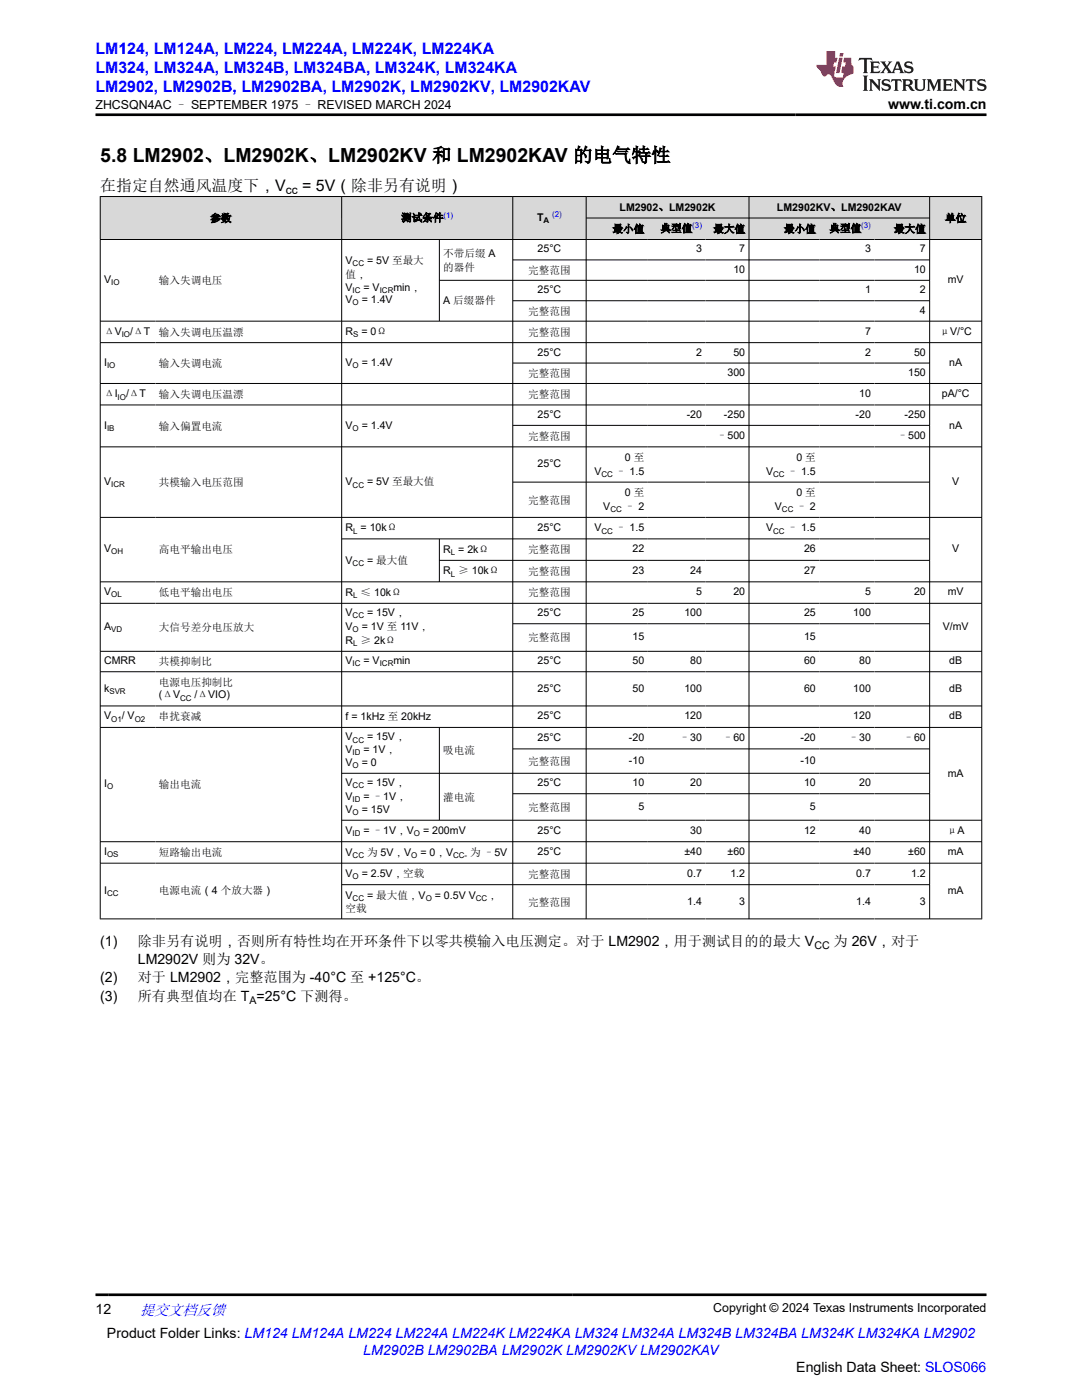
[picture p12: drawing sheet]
<svg xmlns="http://www.w3.org/2000/svg" width="216mm" height="279mm" viewBox="0 0 216 279" stroke-linecap="round" stroke-linejoin="round" font-family="sans-serif">
<defs><g id="words">
<text font-size="3.9" x="20" y="32.3">5.8 LM2902、LM2902K、LM2902KV 和 LM2902KAV 的电气特性</text>
<g font-size="3.2" fill="#00f">
<text x="19" y="10.7">LM124, LM124A, LM224, LM224A, LM224K, LM224KA</text>
<text x="19" y="14.5">LM324, LM324A, LM324B, LM324BA, LM324K, LM324KA</text>
<text x="19" y="18.3">LM2902, LM2902B, LM2902BA, LM2902K, LM2902KV, LM2902KAV</text>
</g>
<g font-size="3.2">
<text x="20" y="38.1">在指定自然通风温度下，V</text>
<text x="60.3" y="38.1">= 5V（除非另有说明）</text>
</g>
<text font-size="3" fill="#00f" x="27.9" y="262.4">提交文档反馈</text>
<g font-size="2.8">
<text x="177.2" y="21.7">www.ti.com.cn</text>
<text x="20" y="188.7">(1)</text>
<text x="27.5" y="188.7">除非另有说明，否则所有特性均在开环条件下以零共模输入电压测定。对于 LM2902，用于测试目的的最大 V</text>
<text x="166.3" y="188.7">为 26V，对于</text>
<text x="20" y="196.1">(2)</text>
<text x="27.5" y="192.4">LM2902V 则为 32V。</text>
<text x="27.5" y="196.1">对于 LM2902，完整范围为 -40°C 至 +125°C。</text>
<text x="20" y="199.7">(3)</text>
<text x="27.5" y="199.7">所有典型值均在 T =25°C 下测得。</text>
<text x="19" y="262.1">12</text>
<text x="21.4" y="266.9">Product Folder Links: LM124 LM124A LM224 LM224A LM224K LM224KA LM324 LM324A LM324B LM324BA LM324K LM324KA LM2902</text>
<text x="158.9" y="273.7">English Data Sheet: SLOS066</text>
</g>
<text font-size="2.8" fill="#00f" x="72.5" y="270.3">LM2902B LM2902BA LM2902K LM2902KV LM2902KAV</text>
<g font-size="2.5">
<text x="19" y="21.8">ZHCSQN4AC – SEPTEMBER 1975 – REVISED MARCH 2024</text>
<text x="142.3" y="261.8">Copyright © 2024 Texas Instruments Incorporated</text>
</g>
<text font-size="2.4" x="57" y="38.7">cc</text>
<g font-size="2.1">
<text x="42" y="44.3">参数</text>
<text x="80" y="44.2">测试条件</text>
<text x="107.2" y="44.1">T</text>
<text x="122.2" y="46.4">最小值</text>
<text x="123.6" y="42">LM2902、LM2902K</text>
<text x="131.8" y="46.3">典型值</text>
<text x="142.3" y="46.4">最大值</text>
<text x="155" y="42">LM2902KV、LM2902KAV</text>
<text x="156.4" y="46.4">最小值</text>
<text x="165.5" y="46.3">典型值</text>
<text x="178.4" y="46.4">最大值</text>
<text x="188.6" y="44.3">单位</text>
<text x="68.9" y="52.7">V</text>
<text x="73.2" y="52.7">= 5V 至最大</text>
<text x="88.4" y="51.3">不带后缀 A</text>
<text x="107.3" y="50.4">25°C</text>
<text x="138.9" y="50.4">3</text>
<text x="147.5" y="50.4">7</text>
<text x="172.6" y="50.4">3</text>
<text x="183.6" y="50.4">7</text>
<text x="20.8" y="56.5">V</text>
<text x="31.7" y="56.7">输入失调电压</text>
<text x="68.9" y="55.4">值，</text>
<text x="68.9" y="58">V</text>
<text x="72.5" y="58">= V</text>
<text x="78.5" y="58">min，</text>
<text x="88.4" y="54">的器件</text>
<text x="105.4" y="54.7">完整范围</text>
<text x="107.3" y="58.5">25°C</text>
<text x="146.3" y="54.5">10</text>
<text x="172.6" y="58.5">1</text>
<text x="182.4" y="54.5">10</text>
<text x="183.6" y="58.5">2</text>
<text x="189.1" y="56.5">mV</text>
<text x="68.9" y="60.5">V</text>
<text x="72.2" y="60.5">= 1.4V</text>
<text x="88.4" y="60.7">A 后缀器件</text>
<text x="105.4" y="62.8">完整范围</text>
<text x="183.6" y="62.6">4</text>
<text x="20.8" y="66.9">ΔV</text>
<text x="26" y="66.9">/ΔT</text>
<text x="31.7" y="67">输入失调电压温漂</text>
<text x="68.9" y="66.9">R</text>
<text x="72.1" y="66.9">= 0Ω</text>
<text x="105.4" y="67">完整范围</text>
<text x="107.3" y="71">25°C</text>
<text x="138.9" y="71">2</text>
<text x="146.3" y="71">50</text>
<text x="172.6" y="66.8">7</text>
<text x="172.6" y="71">2</text>
<text x="182.4" y="71">50</text>
<text x="187.5" y="66.9">μV/°C</text>
<text x="20.8" y="73">I</text>
<text x="31.7" y="73.2">输入失调电流</text>
<text x="68.9" y="73">V</text>
<text x="72.2" y="73">= 1.4V</text>
<text x="105.4" y="75.3">完整范围</text>
<text x="145.2" y="75">300</text>
<text x="181.2" y="75">150</text>
<text x="189.4" y="73">nA</text>
<text x="20.8" y="79.3">ΔI</text>
<text x="25.1" y="79.3">/ΔT</text>
<text x="31.7" y="79.4">输入失调电压温漂</text>
<text x="105.4" y="79.4">完整范围</text>
<text x="107.3" y="83.4">25°C</text>
<text x="137" y="83.4">-20</text>
<text x="144.5" y="83.4">-250</text>
<text x="170.7" y="83.4">-20</text>
<text x="171.4" y="79.2">10</text>
<text x="180.5" y="83.4">-250</text>
<text x="187.9" y="79.2">pA/°C</text>
<text x="20.8" y="85.5">I</text>
<text x="31.7" y="85.8">输入偏置电流</text>
<text x="68.9" y="85.5">V</text>
<text x="72.2" y="85.5">= 1.4V</text>
<text x="105.4" y="87.8">完整范围</text>
<text x="143" y="87.7">–500</text>
<text x="179.1" y="87.7">–500</text>
<text x="189.4" y="85.5">nA</text>
<text x="107.3" y="93.2">25°C</text>
<text x="118.6" y="94.7">V</text>
<text x="122.9" y="94.7">– 1.5</text>
<text x="124.7" y="92">0 至</text>
<text x="152.8" y="94.7">V</text>
<text x="157.1" y="94.7">– 1.5</text>
<text x="158.9" y="92">0 至</text>
<text x="20.8" y="96.8">V</text>
<text x="31.7" y="97">共模输入电压范围</text>
<text x="68.9" y="96.9">V</text>
<text x="73.2" y="96.9">= 5V 至最大值</text>
<text x="105.4" y="100.5">完整范围</text>
<text x="120.4" y="101.8">V</text>
<text x="124.7" y="101.8">– 2</text>
<text x="124.7" y="99">0 至</text>
<text x="154.6" y="101.8">V</text>
<text x="158.9" y="99">0 至</text>
<text x="158.9" y="101.8">– 2</text>
<text x="190" y="96.8">V</text>
<text x="68.9" y="106.1">R = 10kΩ</text>
<text x="107.3" y="105.9">25°C</text>
<text x="118.6" y="106.1">V</text>
<text x="122.9" y="106.1">– 1.5</text>
<text x="152.8" y="106.1">V</text>
<text x="157.1" y="106.1">– 1.5</text>
<text x="20.8" y="110.2">V</text>
<text x="31.7" y="110.4">高电平输出电压</text>
<text x="68.9" y="112.5">V</text>
<text x="73.2" y="112.5">= 最大值</text>
<text x="88.4" y="110.3">R = 2kΩ</text>
<text x="105.4" y="110.4">完整范围</text>
<text x="126.2" y="110.2">22</text>
<text x="160.4" y="110.2">26</text>
<text x="190" y="110.2">V</text>
<text x="20.8" y="118.8">V</text>
<text x="31.7" y="119">低电平输出电压</text>
<text x="68.9" y="118.9">R ≤ 10kΩ</text>
<text x="88.4" y="114.6">R ≥ 10kΩ</text>
<text x="105.4" y="114.7">完整范围</text>
<text x="105.4" y="119">完整范围</text>
<text x="126.2" y="114.5">23</text>
<text x="137.7" y="114.5">24</text>
<text x="138.9" y="118.8">5</text>
<text x="146.3" y="118.8">20</text>
<text x="160.4" y="114.5">27</text>
<text x="172.6" y="118.8">5</text>
<text x="182.4" y="118.8">20</text>
<text x="189.1" y="118.8">mV</text>
<text x="20.8" y="125.7">A</text>
<text x="31.7" y="126">大信号差分电压放大</text>
<text x="68.9" y="123">V</text>
<text x="68.9" y="125.7">V</text>
<text x="72.2" y="125.7">= 1V 至 11V，</text>
<text x="73.2" y="123">= 15V，</text>
<text x="107.3" y="123">25°C</text>
<text x="126.2" y="123">25</text>
<text x="136.6" y="123">100</text>
<text x="160.4" y="123">25</text>
<text x="170.3" y="123">100</text>
<text x="188.1" y="125.7">V/mV</text>
<text x="68.9" y="128.5">R ≥ 2kΩ</text>
<text x="105.4" y="128">完整范围</text>
<text x="126.2" y="127.8">15</text>
<text x="160.4" y="127.8">15</text>
<text x="20.8" y="132.6">CMRR</text>
<text x="31.7" y="132.8">共模抑制比</text>
<text x="31.7" y="136.9">电源电压抑制比</text>
<text x="68.9" y="132.6">V</text>
<text x="72.5" y="132.6">= V</text>
<text x="78.5" y="132.6">min</text>
<text x="107.3" y="132.6">25°C</text>
<text x="126.2" y="132.6">50</text>
<text x="137.7" y="132.6">80</text>
<text x="160.4" y="132.6">60</text>
<text x="171.4" y="132.6">80</text>
<text x="189.4" y="132.6">dB</text>
<text x="20.8" y="138">k</text>
<text x="20.8" y="143.6">V</text>
<text x="24.3" y="143.6">/ V</text>
<text x="31.7" y="139.4">(ΔV</text>
<text x="31.7" y="143.8">串扰衰减</text>
<text x="38.8" y="139.4">/ΔVIO)</text>
<text x="68.9" y="143.7">f = 1kHz 至 20kHz</text>
<text x="107.3" y="138">25°C</text>
<text x="107.3" y="143.6">25°C</text>
<text x="126.2" y="138">50</text>
<text x="136.6" y="138">100</text>
<text x="136.6" y="143.6">120</text>
<text x="160.4" y="138">60</text>
<text x="170.3" y="138">100</text>
<text x="170.3" y="143.6">120</text>
<text x="189.4" y="138">dB</text>
<text x="189.4" y="143.6">dB</text>
<text x="68.9" y="147.8">V</text>
<text x="73.2" y="147.8">= 15V，</text>
<text x="107.3" y="147.9">25°C</text>
<text x="125.5" y="147.9">-20</text>
<text x="135.6" y="148">–30</text>
<text x="144.2" y="148">–60</text>
<text x="159.7" y="147.9">-20</text>
<text x="169.3" y="148">–30</text>
<text x="180.3" y="148">–60</text>
<text x="68.9" y="150.3">V</text>
<text x="68.9" y="152.8">V</text>
<text x="72.2" y="152.8">= 0</text>
<text x="72.5" y="150.3">= 1V，</text>
<text x="88.4" y="150.5">吸电流</text>
<text x="105.4" y="152.7">完整范围</text>
<text x="125.5" y="152.4">-10</text>
<text x="159.7" y="152.4">-10</text>
<text x="189.1" y="155">mA</text>
<text x="20.8" y="157.1">I</text>
<text x="31.7" y="157.3">输出电流</text>
<text x="68.9" y="156.9">V</text>
<text x="68.9" y="159.7">V</text>
<text x="72.5" y="159.7">= –1V，</text>
<text x="73.2" y="156.9">= 15V，</text>
<text x="88.4" y="159.8">灌电流</text>
<text x="105.4" y="161.8">完整范围</text>
<text x="107.3" y="156.9">25°C</text>
<text x="126.2" y="156.9">10</text>
<text x="127.4" y="161.6">5</text>
<text x="137.7" y="156.9">20</text>
<text x="160.4" y="156.9">10</text>
<text x="161.6" y="161.6">5</text>
<text x="171.4" y="156.9">20</text>
<text x="68.9" y="162.2">V</text>
<text x="68.9" y="166.5">V</text>
<text x="72.2" y="162.2">= 15V</text>
<text x="72.5" y="166.5">= –1V，V</text>
<text x="84.4" y="166.5">= 200mV</text>
<text x="107.3" y="166.4">25°C</text>
<text x="137.7" y="166.4">30</text>
<text x="160.4" y="166.4">12</text>
<text x="171.4" y="166.4">40</text>
<text x="188.9" y="166.5">μA</text>
<text x="20.8" y="170.7">I</text>
<text x="31.7" y="170.9">短路输出电流</text>
<text x="68.9" y="170.8">V</text>
<text x="73.2" y="170.8">为 5V，V</text>
<text x="83.9" y="170.8">= 0，V</text>
<text x="93.8" y="170.8">为 –5V</text>
<text x="107.3" y="170.7">25°C</text>
<text x="136.6" y="170.7">±40</text>
<text x="145.2" y="170.7">±60</text>
<text x="170.3" y="170.7">±40</text>
<text x="181.2" y="170.7">±60</text>
<text x="189.1" y="170.7">mA</text>
<text x="20.8" y="178.4">I</text>
<text x="31.7" y="178.5">电源电流（4 个放大器）</text>
<text x="68.9" y="175.1">V</text>
<text x="68.9" y="179.4">V</text>
<text x="72.2" y="175.1">= 2.5V，空载</text>
<text x="73.2" y="179.4">= 最大值，V</text>
<text x="86.8" y="179.4">= 0.5V V</text>
<text x="97.2" y="179.4">，</text>
<text x="105.4" y="175.2">完整范围</text>
<text x="137.1" y="175">0.7</text>
<text x="145.7" y="175">1.2</text>
<text x="170.9" y="175">0.7</text>
<text x="181.8" y="175">1.2</text>
<text x="189.1" y="178.4">mA</text>
<text x="68.9" y="182.1">空载</text>
<text x="105.4" y="180.7">完整范围</text>
<text x="137.1" y="180.5">1.4</text>
<text x="147.5" y="180.5">3</text>
<text x="170.9" y="180.5">1.4</text>
<text x="183.6" y="180.5">3</text>
<text x="162.5" y="189.3">CC</text>
<text x="49.8" y="200.3">A</text>
</g>
<g font-size="1.6" fill="#00f">
<text x="88.5" y="43.5">(1)</text>
<text x="110.2" y="43.4">(2)</text>
<text x="138.1" y="45.6">(3)</text>
<text x="171.9" y="45.6">(3)</text>
</g>
<g font-size="1.6">
<text x="108.4" y="44.5">A</text>
<text x="70.4" y="53.1">CC</text>
<text x="22.2" y="56.9">IO</text>
<text x="70.4" y="58.4">IC</text>
<text x="75.8" y="58.4">ICR</text>
<text x="70.4" y="60.9">O</text>
<text x="24.3" y="67.3">IO</text>
<text x="70.5" y="67.3">S</text>
<text x="21.4" y="73.4">IO</text>
<text x="70.4" y="73.4">O</text>
<text x="23.5" y="79.8">IO</text>
<text x="21.4" y="86">IB</text>
<text x="70.4" y="86">O</text>
<text x="120" y="95.2">CC</text>
<text x="154.3" y="95.2">CC</text>
<text x="22.2" y="97.2">ICR</text>
<text x="70.4" y="97.3">CC</text>
<text x="70.5" y="106.5">L</text>
<text x="120" y="106.5">CC</text>
<text x="121.8" y="102.2">CC</text>
<text x="154.3" y="106.5">CC</text>
<text x="156" y="102.2">CC</text>
<text x="22.2" y="110.7">OH</text>
<text x="70.4" y="112.9">CC</text>
<text x="90" y="110.8">L</text>
<text x="22.2" y="119.2">OL</text>
<text x="70.5" y="119.3">L</text>
<text x="90" y="115.1">L</text>
<text x="70.4" y="123.4">CC</text>
<text x="22.2" y="126.2">VD</text>
<text x="70.4" y="126.2">O</text>
<text x="70.5" y="128.9">L</text>
<text x="70.4" y="133">IC</text>
<text x="75.8" y="133">ICR</text>
<text x="21.8" y="138.4">SVR</text>
<text x="35.9" y="139.8">CC</text>
<text x="22.2" y="144">O1</text>
<text x="26.9" y="144">O2</text>
<text x="70.4" y="148.2">CC</text>
<text x="70.4" y="150.7">ID</text>
<text x="70.4" y="153.3">O</text>
<text x="21.4" y="157.5">O</text>
<text x="70.4" y="157.3">CC</text>
<text x="70.4" y="160.1">ID</text>
<text x="70.4" y="162.6">O</text>
<text x="70.4" y="166.9">ID</text>
<text x="82.6" y="166.9">O</text>
<text x="21.4" y="171.1">OS</text>
<text x="70.4" y="171.2">CC</text>
<text x="82.1" y="171.2">O</text>
<text x="90.4" y="171.2">CC-</text>
<text x="21.4" y="178.8">CC</text>
<text x="70.4" y="175.5">O</text>
<text x="70.4" y="179.8">CC</text>
<text x="84.9" y="179.8">O</text>
<text x="94.9" y="179.8">CC</text>
</g>
</g></defs>
<g fill="#d8d8d8">
<path d="M20 39.2h175.9v4.3h-175.9z" fill-rule="evenodd"/>
<path d="M20.1 39.3h48v8.4h-48z" fill-rule="evenodd"/>
<path d="M68.2 39.3h34.1v8.4h-34.1z" fill-rule="evenodd"/>
<path d="M102.4 39.3h14.5v8.4h-14.5z" fill-rule="evenodd"/>
<path d="M117 39.3h32.4v4.1h-32.4z" fill-rule="evenodd"/>
<path d="M149.5 39.3h35.9v4.1h-35.9z" fill-rule="evenodd"/>
<path d="M185.6 39.3h10.2v8.4h-10.2z" fill-rule="evenodd"/>
<path d="M117 43.6h12.3v4.1h-12.3z" fill-rule="evenodd"/>
<path d="M129.3 43.6h11.5v4.1h-11.5z" fill-rule="evenodd"/>
<path d="M140.8 43.6h8.6v4.1h-8.6z" fill-rule="evenodd"/>
<path d="M149.5 43.6h14v4.1h-14z" fill-rule="evenodd"/>
<path d="M163.5 43.6h11v4.1h-11z" fill-rule="evenodd"/>
<path d="M174.5 43.6h10.9v4.1h-10.9z" fill-rule="evenodd"/>
</g>
<g fill="none" stroke="#000" stroke-width=".2">
<path d="M19.9 39.2h176.1M20 39.2v144.2M68.2 39.2v144.2M102.3 39.2v144.2M117 39.2v144.2M149.5 39.2v144.2M185.5 39.2v144.2M195.9 39.2v144.2M19.9 47.8h176.1M87.7 47.8v16.4M102.3 51.9h83.3M117 43.5h68.6"/>
<path d="M185.6 55.9h-97.9M19.9 64.1h176.1M19.9 68.4h176.1M19.9 76.5h176.1M102.3 60h83.3M102.3 72.5h83.3M19.9 80.8h176.1M19.9 89.2h176.1M102.3 84.9h83.3M102.3 96.2h83.3M19.9 103.3h176.1M19.9 116.1h176.1"/>
<path d="M68.2 107.5h117.4M87.7 107.5v8.7M87.7 111.8h97.9M19.9 120.4h176.1M19.9 130h176.1M19.9 134.1h176.1M102.3 124.5h83.3M19.9 140.9h176.1M19.9 145.2h176.1M68.2 154.3h117.4M87.7 145.2v18.6M102.3 149.5h83.3"/>
<path d="M102.3 158.4h83.3M19.9 168h176.1M19.9 172.3h176.1M68.2 176.6h117.4M196 163.7h-127.8M19.9 183.4h176.1"/>
</g>
<path d="M171.5 11.6l-.2 .5 .5-.2h.6v.1v2.2l-.2 .4h1l-.2-.4v-2.2v-.1h.5l.5 .2-.1-.5zM173.6 12.3l.2 .4v1.5l-.2 .4h1.9l.1-.6a1.08 1.08 0 0 1-1.3 .2v-.7h.6l.4 .2v-.7l-.4 .2h-.6v-.5l.2-.2a1 1 0 0 1 1 .3l-.1-.5zM175.7 12.3l.9 1.1-1 1.2h.9l-.2-.2 .5-.8 .4 .8-.2 .2h1.6l-.2-.2 .2-.5h.9l.1 .5-.1 .2h.9l-.2-.3-.8-2h-.5l-.9 2.2-.9-1.1 .9-1.1h-.8l.2 .2-.4 .6-.4-.6 .2-.2zM179 12.7l.4 1h-.7zM180.7 12.4a.65 .65 0 0 0-.2 .7 .65 .65 0 0 0 .6 .5l.6 .1 .1 .3a.79 .79 0 0 1-.7 .4 .79 .79 0 0 1-.7-.5l.1 .7 .2-.1a.93 .93 0 0 0 1.1 .1 .93 .93 0 0 0 .4-1 1.46 1.46 0 0 0-1.2-.6l-.1-.3a1.09 1.09 0 0 1 1.2 .2l-.2-.6-.1 .1-.5-.2zM172.2 15.1l.2 .4v2.2l-.2 .4h1l-.2-.4v-2.2l.2-.4zM173.4 15.8l.2 .4v1.5l-.2 .4h.8l-.3-.4 .1-1.3 1.6 1.8v-2l.2-.4h-.7l.1 .2 .1 1.1-1.2-1.3zM176.2 15.9a.65 .65 0 0 0-.2 .8 .65 .65 0 0 0 .6 .4l.6 .2 .1 .2a.79 .79 0 0 1-.7 .4 .79 .79 0 0 1-.7-.5l.1 .7 .2-.1a.93 .93 0 0 0 1.1 .1 .93 .93 0 0 0 .4-.9 1.46 1.46 0 0 0-1.2-.6l-.1-.4a1.09 1.09 0 0 1 1.2 .2l-.1-.6-.2 .1-.5-.1zM177.9 15.8l-.1 .6a.63 .63 0 0 1 .8-.3v1.6l-.3 .4h1l-.2-.4v-1.6a.66 .66 0 0 1 .8 .3l-.1-.6zM180 15.8l.2 .4v1.5l-.2 .4h1l-.2-.2-.1-.7h.5l.1 .2a.79 .79 0 0 0 1.2 .6l-1-.9a.61 .61 0 0 0 .6-.6 .61 .61 0 0 0-.5-.7zM180.8 16.1h.1a.47 .47 0 0 1 .5 .1 .47 .47 0 0 1 .1 .5l-.1 .1-.7 .1zM182.3 15.8l.2 .2a2.27 2.27 0 0 0 .4 2 1.04 1.04 0 0 0 1.7-.7v-1.3l.2-.2h-.8l.2 .4v1.1a.6 .6 0 0 1-.6 .6 .6 .6 0 0 1-.6-.6v-1.1l.3-.4zM184.9 15.8l.2 .4v1.5l-.2 .4h.8l-.3-.4v-1.4l.9 1.9 .9-1.9v1.4l-.3 .4h1l-.2-.4v-1.5l.2-.4h-.8l-.7 1.5-.6-1.5zM188.1 15.8l.2 .4v1.5l-.2 .4h1.9l.1-.6a1.09 1.09 0 0 1-1.3 .2v-.7h.6l.4 .2v-.6l-.4 .2h-.6v-.6l.2-.1a1.01 1.01 0 0 1 1 .3l-.1-.6zM190.2 15.8l.3 .4v1.5l-.3 .4h.8l-.2-.4v-1.3l1.6 1.8v-2l.2-.4h-.7l.2 .2v1.1l-1.2-1.3zM192.8 15.8l-.1 .6a.63 .63 0 0 1 .8-.3v1.6l-.3 .4h1l-.2-.4v-1.6a.66 .66 0 0 1 .8 .3l-.1-.6zM195.2 15.9a.65 .65 0 0 0-.2 .8 .65 .65 0 0 0 .6 .4l.6 .2 .2 .2a.79 .79 0 0 1-.7 .4 .79 .79 0 0 1-.7-.5l.1 .7 .2-.1a.93 .93 0 0 0 1 .1 .93 .93 0 0 0 .5-.9 1.46 1.46 0 0 0-1.3-.6v-.4a1.09 1.09 0 0 1 1.2 .2l-.2-.6-.2 .1-.5-.1z" fill="#231f20"/>
<path d="M164.9 10.2v2.8h-2l.1 .3 .8 1a.95 .95 0 0 0 1 .9 .59 .59 0 0 1 .5-.4 .59 .59 0 0 1 .5 .4l.4 .7a1.59 1.59 0 0 0 2.1 1.4 1.61 1.61 0 0 1 1-2.3l1-.3-.1-1.5a1.59 1.59 0 0 1-.3-1.7h-1.5l-.2 .9h.6l-.2 .9h-.5l-.2 1v.2l.4 .1-.1 .9h-.7a.73 .73 0 0 1-1-.7l.3-1.5h-.5l.1-.9h.5l.2-.9h-.5v-1.3zM167.4 11.5l-.6 3.1h.7l.6-3.1zM167.6 10.6l-.1 .6h.7l.1-.6z" fill="#ed1c24"/>
<path d="M19 22.9h177.8M19 258.4h177.8" fill="none" stroke="#000" stroke-width=".53"/>
<use href="#words"/>
</svg>
